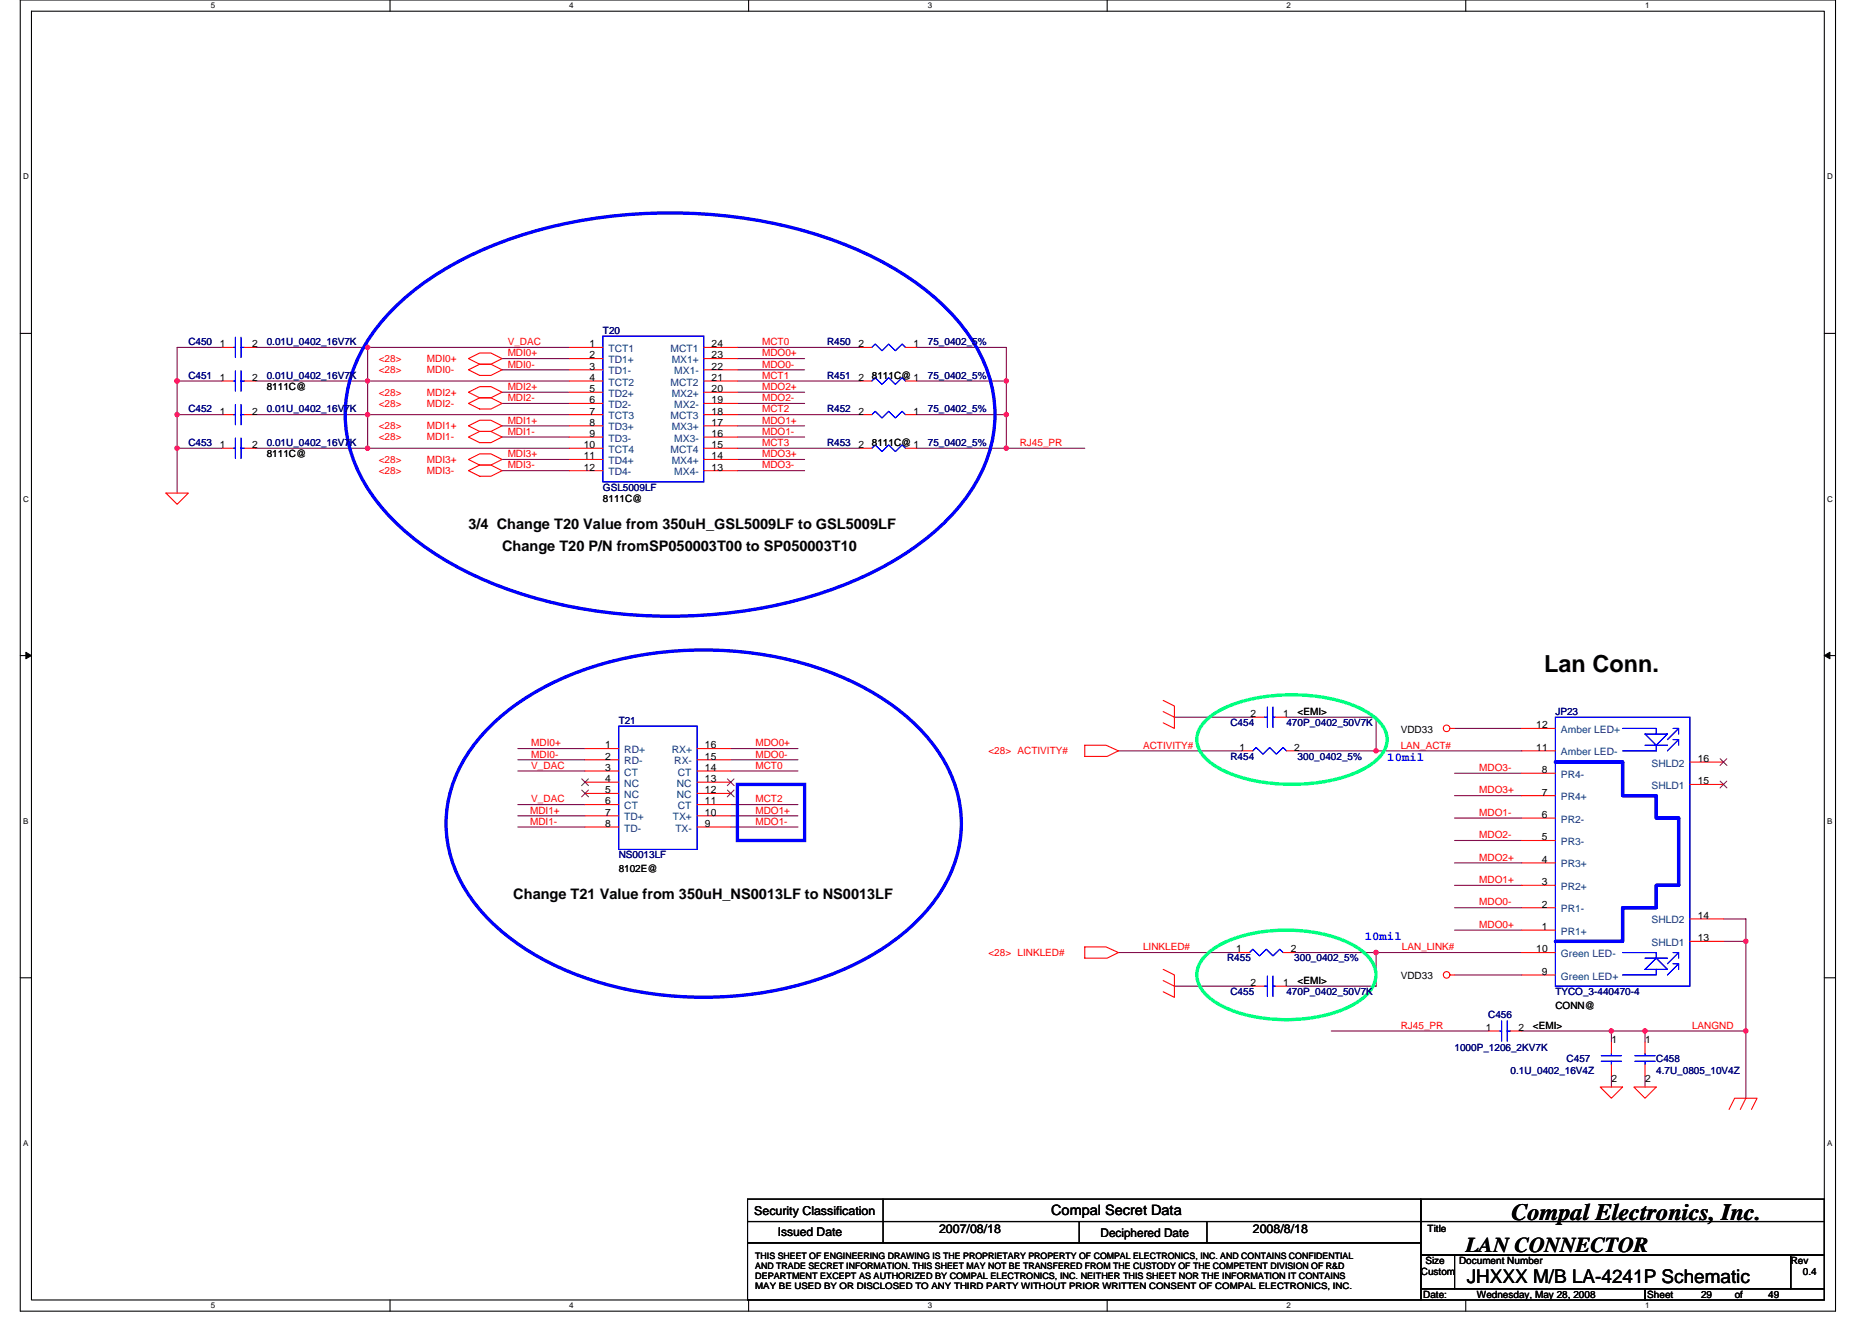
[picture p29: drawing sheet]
<svg xmlns="http://www.w3.org/2000/svg" width="297mm" height="210mm" viewBox="0 0 297 210" stroke-linecap="round" stroke-linejoin="round" font-family="sans-serif">
<defs><g id="words">
<g font-size="3.7">
<text x="245" y="106.6">Lan Conn.</text>
<text x="239.9" y="193.6">Compal Electronics, Inc.</text>
</g>
<text font-size="3.4" x="232.6" y="198.6">LAN CONNECTOR</text>
<text font-size="3" x="232.7" y="203.6">JHXXX M/B LA-4241P Schematic</text>
<g font-size="2.3">
<text x="74.3" y="83.9">3/4 Change T20 Value from 350uH_GSL5009LF to GSL5009LF</text>
<text x="79.7" y="87.5">Change T20 P/N fromSP050003T00 to SP050003T10</text>
<text x="81.4" y="142.6">Change T21 Value from 350uH_NS0013LF to NS0013LF</text>
<text x="166.8" y="192.8">Compal Secret Data</text>
</g>
<g font-size="1.9" fill="#00f">
<text x="220.1" y="120.8">10mil</text>
<text x="216.6" y="149.2">10mil</text>
</g>
<g font-size="1.9">
<text x="119.7" y="192.7">Security Classification</text>
<text x="123.4" y="196">Issued Date</text>
<text x="149" y="195.6">2007/08/18</text>
<text x="174.6" y="196.2">Deciphered Date</text>
<text x="198.8" y="195.6">2008/8/18</text>
</g>
<g font-size="1.6" fill="#000080">
<text x="95.7" y="53">T20</text>
<text x="29.9" y="54.8">C450</text>
<text x="42.3" y="54.8">0.01U_0402_16V7K</text>
<text x="131.2" y="54.8">R450</text>
<text x="147.2" y="54.8">75_0402_5%</text>
<text x="29.9" y="60.1">C451</text>
<text x="29.9" y="65.4">C452</text>
<text x="42.3" y="60.1">0.01U_0402_16V7K</text>
<text x="42.3" y="65.4">0.01U_0402_16V7K</text>
<text x="131.2" y="65.4">R452</text>
<text x="131.2" y="60.1">R451</text>
<text x="147.2" y="65.4">75_0402_5%</text>
<text x="147.2" y="60.1">75_0402_5%</text>
<text x="29.9" y="70.8">C453</text>
<text x="42.3" y="70.8">0.01U_0402_16V7K</text>
<text x="131.2" y="70.8">R453</text>
<text x="147.2" y="70.8">75_0402_5%</text>
<text x="95.7" y="77.9">GSL5009LF</text>
<text x="246.8" y="113.4">JP23</text>
<text x="98.2" y="114.9">T21</text>
<text x="195.2" y="115.2">C454</text>
<text x="204.1" y="115.2">470P_0402_50V7K</text>
<text x="195.2" y="120.5">R454</text>
<text x="205.9" y="120.5">300_0402_5%</text>
<text x="98.2" y="136.2">NS0013LF</text>
<text x="194.7" y="152.5">R455</text>
<text x="205.4" y="152.5">300_0402_5%</text>
<text x="195.2" y="157.9">C455</text>
<text x="204.1" y="157.9">470P_0402_50V7K</text>
<text x="236.1" y="161.4">C456</text>
<text x="246.8" y="157.9">TYCO_3-440470-4</text>
<text x="230.8" y="166.8">1000P_1206_2KV7K</text>
<text x="239.7" y="170.3">0.1U_0402_16V4Z</text>
<text x="248.6" y="168.6">C457</text>
<text x="262.8" y="168.6">C458</text>
<text x="262.8" y="170.3">4.7U_0805_10V4Z</text>
</g>
<g font-size="1.6">
<text x="34.9" y="55.1">1</text>
<text x="40" y="55.1">2</text>
<text x="93.5" y="55.1">1</text>
<text x="93.5" y="56.9">2</text>
<text x="93.5" y="58.7">3</text>
<text x="112.9" y="55.1">24</text>
<text x="112.9" y="58.7">22</text>
<text x="112.9" y="56.9">23</text>
<text x="136.2" y="55.1">2</text>
<text x="144.9" y="55.1">1</text>
<text x="34.9" y="60.4">1</text>
<text x="34.9" y="65.8">1</text>
<text x="40" y="60.4">2</text>
<text x="40" y="65.8">2</text>
<text x="42.3" y="61.9">8111C@</text>
<text x="93.5" y="60.4">4</text>
<text x="93.5" y="62.2">5</text>
<text x="93.5" y="64">6</text>
<text x="93.5" y="65.8">7</text>
<text x="112.9" y="60.4">21</text>
<text x="112.9" y="65.8">18</text>
<text x="112.9" y="64">19</text>
<text x="112.9" y="62.2">20</text>
<text x="136.2" y="65.8">2</text>
<text x="136.2" y="60.4">2</text>
<text x="138.3" y="60.1">8111C@ 1</text>
<text x="144.9" y="65.8">1</text>
<text x="34.9" y="71.1">1</text>
<text x="40" y="71.1">2</text>
<text x="92.6" y="71.1">10</text>
<text x="93.5" y="67.5">8</text>
<text x="93.5" y="69.3">9</text>
<text x="112.9" y="71.1">15</text>
<text x="112.9" y="69.3">16</text>
<text x="112.9" y="67.5">17</text>
<text x="136.2" y="71.1">2</text>
<text x="138.3" y="70.8">8111C@ 1</text>
<text x="42.3" y="72.5">8111C@</text>
<text x="92.6" y="72.9">11</text>
<text x="92.6" y="74.7">12</text>
<text x="112.9" y="74.7">13</text>
<text x="112.9" y="72.9">14</text>
<text x="95.7" y="79.7">8111C@</text>
<text x="198.4" y="113.8">2</text>
<text x="203.6" y="113.8">1</text>
<text x="205.9" y="113.4">&lt;EMI&gt;</text>
<text x="96" y="118.7">1</text>
<text x="111.9" y="118.7">16</text>
<text x="196.7" y="119.1">1</text>
<text x="205.4" y="119.1">2</text>
<text x="222.3" y="116.3">VDD33</text>
<text x="243.8" y="119.1">11</text>
<text x="243.8" y="115.5">12</text>
<text x="96" y="120.5">2</text>
<text x="96" y="122.3">3</text>
<text x="96" y="124.1">4</text>
<text x="96" y="125.9">5</text>
<text x="111.9" y="124.1">13</text>
<text x="111.9" y="125.9">12</text>
<text x="111.9" y="120.5">15</text>
<text x="111.9" y="122.3">14</text>
<text x="244.7" y="122.7">8</text>
<text x="269.4" y="120.9">16</text>
<text x="269.4" y="124.4">15</text>
<text x="96" y="127.6">6</text>
<text x="96" y="129.4">7</text>
<text x="96" y="131.2">8</text>
<text x="111.9" y="129.4">10</text>
<text x="111.9" y="127.6">11</text>
<text x="111.9" y="131.2">9</text>
<text x="244.7" y="129.8">6</text>
<text x="244.7" y="126.2">7</text>
<text x="244.7" y="136.9">4</text>
<text x="244.7" y="133.3">5</text>
<text x="98.2" y="138.3">8102E@</text>
<text x="244.7" y="144">2</text>
<text x="244.7" y="140.4">3</text>
<text x="244.7" y="147.6">1</text>
<text x="269.4" y="149.3">13</text>
<text x="269.4" y="145.8">14</text>
<text x="196.1" y="151.1">1</text>
<text x="204.8" y="151.1">2</text>
<text x="222.3" y="155.4">VDD33</text>
<text x="243.8" y="151.1">10</text>
<text x="244.7" y="154.7">9</text>
<text x="198.4" y="156.4">2</text>
<text x="203.6" y="156.4">1</text>
<text x="205.9" y="156.1">&lt;EMI&gt;</text>
<text x="246.8" y="160">CONN@</text>
<text x="235.8" y="163.6">1</text>
<text x="240.9" y="163.6">2</text>
<text x="243.2" y="163.2">&lt;EMI&gt;</text>
<text x="255.7" y="165.5">1</text>
<text x="261" y="165.5">1</text>
<text x="255.7" y="171.6">2</text>
<text x="261" y="171.6">2</text>
<text x="226.5" y="195.4">Title</text>
<text x="225.5" y="202.3">Custom</text>
<text x="226.2" y="200.6">Size</text>
<text x="231.5" y="200.6">Document Number</text>
<text x="284.1" y="200.6">Rev</text>
<text x="286.1" y="202.3">0.4</text>
<text x="225.8" y="205.9">Date:</text>
<text x="234.4" y="205.9">Wednesday, May 28, 2008</text>
<text x="261.4" y="205.9">Sheet</text>
<text x="269.9" y="205.9">29</text>
<text x="275.2" y="205.9">of</text>
<text x="280.6" y="205.9">49</text>
</g>
<g font-size="1.6" fill="#f00">
<text x="60.1" y="57.4">&lt;28&gt;</text>
<text x="60.1" y="59.2">&lt;28&gt;</text>
<text x="67.8" y="57.4">MDI0+</text>
<text x="67.8" y="59.2">MDI0-</text>
<text x="80.6" y="56.5">MDI0+</text>
<text x="80.6" y="58.3">MDI0-</text>
<text x="80.6" y="54.8">V_DAC</text>
<text x="120.9" y="54.8">MCT0</text>
<text x="120.9" y="56.5">MDO0+</text>
<text x="120.9" y="58.3">MDO0-</text>
<text x="60.1" y="64.5">&lt;28&gt;</text>
<text x="60.1" y="62.8">&lt;28&gt;</text>
<text x="67.8" y="64.5">MDI2-</text>
<text x="67.8" y="62.8">MDI2+</text>
<text x="80.6" y="63.6">MDI2-</text>
<text x="80.6" y="61.9">MDI2+</text>
<text x="120.9" y="60.1">MCT1</text>
<text x="120.9" y="65.4">MCT2</text>
<text x="120.9" y="61.9">MDO2+</text>
<text x="120.9" y="63.6">MDO2-</text>
<text x="60.1" y="68.1">&lt;28&gt;</text>
<text x="60.1" y="69.9">&lt;28&gt;</text>
<text x="67.8" y="68.1">MDI1+</text>
<text x="67.8" y="69.9">MDI1-</text>
<text x="80.6" y="67.2">MDI1+</text>
<text x="80.6" y="69">MDI1-</text>
<text x="120.9" y="67.2">MDO1+</text>
<text x="120.9" y="69">MDO1-</text>
<text x="120.9" y="70.8">MCT3</text>
<text x="161.8" y="70.8">RJ45_PR</text>
<text x="60.1" y="75.2">&lt;28&gt;</text>
<text x="60.1" y="73.4">&lt;28&gt;</text>
<text x="67.8" y="75.2">MDI3-</text>
<text x="67.8" y="73.4">MDI3+</text>
<text x="80.6" y="74.3">MDI3-</text>
<text x="80.6" y="72.5">MDI3+</text>
<text x="120.9" y="72.5">MDO3+</text>
<text x="120.9" y="74.3">MDO3-</text>
<text x="84.3" y="118.4">MDI0+</text>
<text x="119.9" y="118.4">MDO0+</text>
<text x="156.8" y="119.7">&lt;28&gt; ACTIVITY#</text>
<text x="181.4" y="118.8">ACTIVITY#</text>
<text x="222.3" y="118.8">LAN_ACT#</text>
<text x="84.3" y="122">V_DAC</text>
<text x="84.3" y="120.2">MDI0-</text>
<text x="119.9" y="120.2">MDO0-</text>
<text x="119.9" y="122">MCT0</text>
<text x="234.7" y="122.3">MDO3-</text>
<text x="234.7" y="125.9">MDO3+</text>
<text x="84.1" y="130.9">MDI1-</text>
<text x="84.1" y="129.1">MDI1+</text>
<text x="84.3" y="127.3">V_DAC</text>
<text x="119.9" y="130.9">MDO1-</text>
<text x="119.9" y="129.1">MDO1+</text>
<text x="119.9" y="127.3">MCT2</text>
<text x="234.7" y="129.4">MDO1-</text>
<text x="234.7" y="136.5">MDO2+</text>
<text x="234.7" y="133">MDO2-</text>
<text x="234.7" y="140.1">MDO1+</text>
<text x="234.7" y="143.7">MDO0-</text>
<text x="234.7" y="147.2">MDO0+</text>
<text x="156.8" y="151.7">&lt;28&gt; LINKLED#</text>
<text x="181.4" y="150.8">LINKLED#</text>
<text x="222.4" y="150.8">LAN_LINK#</text>
<text x="222.3" y="163.2">RJ45_PR</text>
<text x="268.5" y="163.2">LANGND</text>
</g>
<g font-size="1.6" fill="#004080">
<text x="96.6" y="55.8">TCT1</text>
<text x="96.6" y="57.6">TD1+</text>
<text x="96.6" y="59.4">TD1-</text>
<text x="106.4" y="55.8">MCT1</text>
<text x="106.6" y="57.6">MX1+</text>
<text x="107" y="59.4">MX1-</text>
<text x="96.6" y="61.2">TCT2</text>
<text x="96.6" y="62.9">TD2+</text>
<text x="96.6" y="64.7">TD2-</text>
<text x="106.4" y="61.2">MCT2</text>
<text x="106.6" y="62.9">MX2+</text>
<text x="107" y="64.7">MX2-</text>
<text x="96.6" y="66.5">TCT3</text>
<text x="96.6" y="68.3">TD3+</text>
<text x="96.6" y="70.1">TD3-</text>
<text x="96.6" y="71.8">TCT4</text>
<text x="106.4" y="66.5">MCT3</text>
<text x="106.4" y="71.8">MCT4</text>
<text x="106.6" y="68.3">MX3+</text>
<text x="107" y="70.1">MX3-</text>
<text x="96.6" y="73.6">TD4+</text>
<text x="96.6" y="75.4">TD4-</text>
<text x="106.6" y="73.6">MX4+</text>
<text x="107" y="75.4">MX4-</text>
<text x="99.1" y="119.5">RD+</text>
<text x="106.6" y="119.5">RX+</text>
<text x="247.7" y="119.8">Amber LED-</text>
<text x="247.7" y="116.3">Amber LED+</text>
<text x="99.1" y="121.3">RD-</text>
<text x="99.1" y="123">CT</text>
<text x="99.1" y="124.8">NC</text>
<text x="107" y="121.3">RX-</text>
<text x="107.4" y="124.8">NC</text>
<text x="107.6" y="123">CT</text>
<text x="247.7" y="123.4">PR4-</text>
<text x="262.1" y="121.6">SHLD2</text>
<text x="262.1" y="125.2">SHLD1</text>
<text x="99.1" y="128.4">CT</text>
<text x="99.1" y="130.2">TD+</text>
<text x="99.1" y="131.9">TD-</text>
<text x="99.1" y="126.6">NC</text>
<text x="106.8" y="130.2">TX+</text>
<text x="107.2" y="131.9">TX-</text>
<text x="107.4" y="126.6">NC</text>
<text x="107.6" y="128.4">CT</text>
<text x="247.7" y="130.5">PR2-</text>
<text x="247.7" y="127">PR4+</text>
<text x="247.7" y="137.6">PR3+</text>
<text x="247.7" y="134.1">PR3-</text>
<text x="247.7" y="141.2">PR2+</text>
<text x="247.7" y="144.7">PR1-</text>
<text x="247.7" y="148.3">PR1+</text>
<text x="262.1" y="146.5">SHLD2</text>
<text x="247.7" y="155.4">Green LED+</text>
<text x="247.7" y="151.8">Green LED-</text>
<text x="262.1" y="150.1">SHLD1</text>
</g>
<g font-size="1.4">
<text x="119.8" y="199.7">THIS SHEET OF ENGINEERING DRAWING IS THE PROPRIETARY PROPERTY OF COMPAL ELECTRONICS, INC. AND CONTAINS CONFIDENTIAL</text>
<text x="119.8" y="201.3">AND TRADE SECRET INFORMATION. THIS SHEET MAY NOT BE TRANSFERED FROM THE CUSTODY OF THE COMPETENT DIVISION OF R&amp;D</text>
<text x="119.8" y="202.9">DEPARTMENT EXCEPT AS AUTHORIZED BY COMPAL ELECTRONICS, INC. NEITHER THIS SHEET NOR THE INFORMATION IT CONTAINS</text>
<text x="119.8" y="204.6">MAY BE USED BY OR DISCLOSED TO ANY THIRD PARTY WITHOUT PRIOR WRITTEN CONSENT OF COMPAL ELECTRONICS, INC.</text>
</g>
<g font-size="1.3">
<text x="33.4" y="1.3">5</text>
<text x="90.3" y="1.3">4</text>
<text x="147.2" y="1.3">3</text>
<text x="204.1" y="1.3">2</text>
<text x="261" y="1.3">1</text>
<text x="3.7" y="28.5">D</text>
<text x="289.9" y="28.5">D</text>
<text x="3.7" y="79.6">C</text>
<text x="289.9" y="79.6">C</text>
<text x="3.7" y="130.7">B</text>
<text x="289.9" y="130.7">B</text>
<text x="3.7" y="181.8">A</text>
<text x="289.9" y="181.8">A</text>
<text x="33.4" y="207.6">5</text>
<text x="90.3" y="207.6">4</text>
<text x="147.2" y="207.6">3</text>
<text x="204.1" y="207.6">2</text>
<text x="261" y="207.6">1</text>
</g>
</g></defs>
<path d="M3.2 0h288.1v208h-288.1zM5 1.8h284.5v204.4h-284.5z" fill="none" stroke="#000" stroke-width=".17"/>
<g fill="#fff">
<path d="M33.4 .2h.7v1.4h-.7z"/>
<path d="M33.4 206.4h.7v1.5h-.7z"/>
</g>
<path d="M61.9 0v1.8M61.9 206.2v1.8" fill="none" stroke="#000" stroke-width=".17"/>
<g fill="#fff">
<path d="M90.3 .2h.7v1.4h-.7z"/>
<path d="M90.3 206.4h.7v1.5h-.7z"/>
</g>
<path d="M118.8 0v1.8M118.8 206.2v1.8" fill="none" stroke="#000" stroke-width=".17"/>
<g fill="#fff">
<path d="M147.2 .2h.7v1.4h-.7z"/>
<path d="M147.2 206.4h.7v1.5h-.7z"/>
</g>
<path d="M175.7 0v1.8M175.7 206.2v1.8" fill="none" stroke="#000" stroke-width=".17"/>
<g fill="#fff">
<path d="M204.1 .2h.7v1.4h-.7z"/>
<path d="M204.1 206.4h.7v1.5h-.7z"/>
</g>
<path d="M232.6 0v1.8M232.6 206.2v1.8" fill="none" stroke="#000" stroke-width=".17"/>
<g fill="#fff">
<path d="M261 .2h.7v1.4h-.7z"/>
<path d="M261 206.4h.7v1.5h-.7z"/>
<path d="M3.7 27.3h.9v1.4h-.9z"/>
<path d="M289.9 27.3h.9v1.4h-.9z"/>
<path d="M3.7 78.4h.9v1.5h-.9z"/>
<path d="M289.9 78.4h.9v1.5h-.9z"/>
</g>
<path d="M3.2 52.9h1.8M289.5 52.9h1.8" fill="none" stroke="#000" stroke-width=".17"/>
<g fill="#fff">
<path d="M3.7 129.6h.8v1.4h-.8z"/>
<path d="M289.9 129.6h.9v1.4h-.9z"/>
</g>
<path d="M3.2 104h1.8M289.5 104h1.8" fill="none" stroke="#000" stroke-width=".17"/>
<path d="M4.1 103.5l.9 .5-.9 .5zM289.5 104l.9-.5v1z" fill="#000" stroke="#000" stroke-width=".16"/>
<g fill="#fff">
<path d="M3.6 180.7h.9v1.4h-.9z"/>
<path d="M289.9 180.7h.9v1.4h-.9z"/>
</g>
<g fill="none" stroke="#000" stroke-width=".17">
<path d="M3.2 155.1h1.8M289.5 155.1h1.8M118.6 190.2h106.9v3.6h-106.9zM118.6 193.8h106.9v3.4h-106.9zM118.6 197.2h106.9v9h-106.9zM140.1 190.2v7M171.2 193.8v3.4M191.5 193.8v3.4M225.5 190.2h64v3.6h-64zM225.5 193.8h64v5.3h-64zM225.5 199.1h5.3v5.4h-5.3zM230.8 199.1h53.3v5.4h-53.3z"/>
<path d="M284.1 199.1h5.4v5.4h-5.4zM225.5 204.5h35.5v1.7h-35.5zM261 204.5h28.5v1.7h-28.5z"/>
</g>
<g fill="none" stroke="#800040" stroke-width=".17">
<path d="M35.2 55.1h-7.1v23.1M40.6 55.1h17.7v16M58.3 55.1h32M79.7 56.9h10.6M79.7 58.7h10.6M117 55.1h19.6M117 56.9h10.7M117 58.7h10.7M145.5 55.1h14.2v16M28.1 60.5h7.1M28.1 65.8h7.1M28.1 71.1h7.1"/>
<path d="M40.6 60.5h49.7M40.6 65.8h49.7M40.6 71.1h49.7M79.7 67.6h10.6M79.7 69.3h10.6M79.7 62.2h10.6M79.7 64h10.6M79.7 72.9h10.6M79.7 74.7h10.6M117 67.6h10.7M117 69.3h10.7M117 60.5h19.6"/>
<path d="M117 65.8h19.6M117 71.1h19.6M117 62.2h10.7M117 64h10.7M117 72.9h10.7M117 74.7h10.7M145.5 60.5h14.2M145.5 65.8h14.2M145.5 71.1h26.6M82.2 118.8h10.6M115.9 118.8h10.7M177.5 119.1h19.5"/>
<path d="M186.3 113.8h12.5M204.1 113.8h14.3v5.3M205.9 119.1h35.6M230.8 115.6h10.7M82.2 120.5h10.6M82.2 131.2h10.6M82.2 129.4h10.6M82.2 122.3h10.6M82.2 127.7h10.6M115.9 120.5h10.7M115.9 131.2h10.7M115.9 129.4h10.7"/>
<path d="M115.9 122.3h10.7M115.9 127.7h10.7M230.8 136.9h10.7M230.8 122.7h10.7M230.8 126.2h10.7M230.8 129.8h10.7M230.8 133.3h10.7M177.5 151.1h19M186.3 156.5h12.5M205.4 151.1h36.1M218.4 151.1v5.4h-14.3M230.8 140.5h10.7"/>
<path d="M230.8 147.6h10.7M230.8 154.7h10.7M230.8 144h10.7M273.5 145.8h3.5v28.4M273.5 149.4h3.5M211.2 163.6h24.9M241.5 163.6h35.5M255.7 163.6v1.8M255.7 170.7v1.8M261 163.6v1.8M261 170.7v1.8"/>
</g>
<g fill="#f0f" stroke="#f0f" stroke-width=".17">
<circle cx="277" cy="163.6" r=".35"/>
<circle cx="255.7" cy="163.6" r=".35"/>
<circle cx="261" cy="163.6" r=".35"/>
<circle cx="277" cy="149.3" r=".35"/>
<circle cx="218.3" cy="119.1" r=".35"/>
<circle cx="218.3" cy="151.1" r=".35"/>
<circle cx="159.7" cy="60.4" r=".35"/>
<circle cx="159.7" cy="65.8" r=".35"/>
<circle cx="159.7" cy="71.1" r=".35"/>
<circle cx="28.1" cy="60.4" r=".35"/>
<circle cx="58.3" cy="55.1" r=".35"/>
<circle cx="58.3" cy="71.1" r=".35"/>
<circle cx="28.1" cy="71.1" r=".35"/>
<circle cx="28.1" cy="65.8" r=".35"/>
<circle cx="58.3" cy="60.4" r=".35"/>
<circle cx="58.3" cy="65.8" r=".35"/>
</g>
<g fill="none" stroke="#f00" stroke-width=".17">
<path d="M35.2 55.1h1.8M38.8 55.1h1.8M74.3 56.9l1.8-.9h1.8l1.8 .9-1.8 .9h-1.8zM74.3 58.7l1.8-.9h1.8l1.8 .9-1.8 .9h-1.8zM90.3 55.1h5.4M90.3 56.9h5.4M90.3 58.7h5.4M111.7 55.1h5.3M111.7 56.9h5.3M111.7 58.7h5.3M136.6 55.1h1.7M143.7 55.1h1.8"/>
<path d="M26.3 78.2h3.6l-1.8 1.8zM35.2 60.5h1.8M35.2 65.8h1.8M35.2 71.1h1.8M38.8 60.5h1.8M38.8 65.8h1.8M38.8 71.1h1.8M74.3 67.6l1.8-.9h1.8l1.8 .9-1.8 .9h-1.8zM74.3 69.3l1.8-.8h1.8l1.8 .8-1.8 .9h-1.8zM74.3 64l1.8-.9h1.8l1.8 .9-1.8 .9h-1.8zM74.3 62.2l1.8-.9h1.8l1.8 .9-1.8 .9h-1.8zM74.3 74.7l1.8-.9h1.8l1.8 .9-1.8 .9h-1.8z"/>
<path d="M74.3 72.9l1.8-.9h1.8l1.8 .9-1.8 .9h-1.8zM90.3 60.5h5.4M90.3 65.8h5.4M90.3 71.1h5.4M90.3 62.2h5.4M90.3 64h5.4M90.3 67.6h5.4M90.3 69.3h5.4M90.3 72.9h5.4M90.3 74.7h5.4M111.7 60.5h5.3M111.7 65.8h5.3"/>
<path d="M111.7 71.1h5.3M111.7 62.2h5.3M111.7 64h5.3M111.7 67.6h5.3M111.7 69.3h5.3M111.7 72.9h5.3M111.7 74.7h5.3M136.6 60.5h1.7M136.6 65.8h1.7M136.6 71.1h1.7M143.7 60.5h1.8M143.7 65.8h1.8"/>
<path d="M143.7 71.1h1.8M92.8 118.8h5.4M110.6 118.8h5.3M172.1 118.2h3.4l2 .9-1.8 .9h-3.6zM184.6 111.1l1.7 .9v3.6l-1.7-.9M184.6 112.9l1.7 .9M197 119.1h1.8M198.8 113.8h1.8M202.4 113.8h1.7M204.1 119.1h1.8M230.1 115.6h.7M241.5 115.6h5.3"/>
<path d="M241.5 119.1h5.3M92.8 120.5h5.4M92.8 122.3h5.4M92.8 127.7h5.4M92.8 129.4h5.4M92.8 131.2h5.4M92.8 124.1h5.4M92.8 125.9h5.4M110.6 120.5h5.3M110.6 122.3h5.3M110.6 127.7h5.3M110.6 129.4h5.3"/>
<path d="M110.6 131.2h5.3M110.6 124.1h5.3M110.6 125.9h5.3M241.5 136.9h5.3M241.5 133.3h5.3M241.5 129.8h5.3M241.5 126.2h5.3M241.5 122.7h5.3M268.1 120.9h5.4M268.1 124.5h5.4M172.1 150.2h3.4l2 .9-1.8 .9h-3.6zM184.6 153.8l1.7 .9v3.5l-1.7-.8"/>
<path d="M184.6 155.6l1.7 .9M196.5 151.1h1.8M198.8 156.5h1.8M202.4 156.5h1.7M203.6 151.1h1.8M230.1 154.7h.7M241.5 154.7h5.3M241.5 151.1h5.3M241.5 144h5.3M241.5 147.6h5.3M241.5 140.5h5.3M268.1 149.4h5.4"/>
<path d="M268.1 145.8h5.4M236.1 163.6h1.8M239.7 163.6h1.8M253.9 172.5h3.6l-1.8 1.7zM255.7 165.4v1.7M255.7 168.9v1.8M259.2 172.5h3.6l-1.8 1.7zM261 165.4v1.7M261 168.9v1.8M274.4 176l.8-1.8h3.6l-.9 1.8M277 174.2l-.9 1.8"/>
<circle cx="229.5" cy="115.6" r=".52"/>
<circle cx="229.5" cy="154.7" r=".52"/>
</g>
<path d="M61.8 49.6a47.8 47.8 0 0 1 18.5-11.5 79.7 79.7 0 0 1 52 0 47.8 47.8 0 0 1 18.5 11.5 23.1 23.1 0 0 1 7 18.4 25.3 25.3 0 0 1-8.7 15.7 51.9 51.9 0 0 1-19.7 10.7 80 80 0 0 1-49.1-1 47.8 47.8 0 0 1-18.5-11.5 23.1 23.1 0 0 1-6.9-18.3 24 24 0 0 1 6.9-14zM77.8 115.3a42.8 42.8 0 0 1 20.4-10.7 58.2 58.2 0 0 1 36.3 3.2 34.1 34.1 0 0 1 14.8 12.1 19.7 19.7 0 0 1-1.1 23.1 37.5 37.5 0 0 1-18.2 12.3 58.2 58.2 0 0 1-41.2-1.8 34 34 0 0 1-14.8-12.1 19.7 19.7 0 0 1 1.1-23.1zM117 124.5h10.7v8.8h-10.7zM246.8 120.9h10.7v5.3h5.3v3.6h3.6v10.7h-3.6v3.5h-5.3v5.4h-10.7" fill="none" stroke="#00f" stroke-width=".53"/>
<path d="M191.4 114.2a18 18 0 0 1 10.1-3.8 26.4 26.4 0 0 1 15.3 2.5 5.6 5.6 0 0 1 3.3 4.4 5.6 5.6 0 0 1-3.3 4.5 26.3 26.3 0 0 1-15.3 2.5 17.9 17.9 0 0 1-10.1-3.9 3.9 3.9 0 0 1 0-6.2zM191.3 151.5a16.3 16.3 0 0 1 9.5-3.7 23.6 23.6 0 0 1 14.4 2.4 5.6 5.6 0 0 1 3.1 4.5 5.6 5.6 0 0 1-3.1 4.4 23.8 23.8 0 0 1-15.9 2.3 15.5 15.5 0 0 1-8-3.6 4.1 4.1 0 0 1 0-6.3z" fill="none" stroke="#00ff80" stroke-width=".53"/>
<g fill="none" stroke="#00f" stroke-width=".17">
<path d="M37 55.1h.4M37.4 53.5v3.2M37.4 58.8v3.3M38.2 53.5v3.2M38.2 58.8v3.3M38.2 55.1h.6M95.7 53.3h16v23.2h-16zM138.3 55.1l.6-.5 1.1 1 1-1 1.1 1 1-1 .6 .5M37 60.5h.4M37 65.8h.4M37 71.1h.4M37.4 64.2v3.2"/>
<path d="M37.4 69.5v3.2M38.2 60.5h.6M38.2 64.2v3.2M38.2 69.5v3.2M38.2 65.8h.6M38.2 71.1h.6M138.3 65.8l.6-.5 1.1 1 1-1 1.1 1 1-1 .6 .5M138.3 60.5l.6-.6 1.1 1.1 1-1.1 1.1 1.1 1-1.1 .6 .6M138.3 71.1l.6-.5 1.1 1 1-1 1.1 1 1-1 .6 .5M98.2 115.2h12.4v19.6h-12.4zM198.8 119.1l.5-.5 1.1 1.1 1.1-1.1 1 1.1 1.1-1.1 .5 .5M200.6 113.8h.5"/>
<path d="M201.1 112.2v3.2M202 113.8h.4M202 112.2v3.2M246.8 113.8h21.3v42.7h-21.3zM257.5 115.6h5.3v.9M261 116.5h3.6l-1.8 1.7zM261 118.2h3.6M262.8 118.2v.9h-5.3M265.5 115.6h.9l-1.8 1.7M265.5 117.3h.9v.9M266.4 115.6v.9M266.4 117.3l-1.8 1.8"/>
<path d="M198.3 151.1l.5-.5 1.1 1.1 1-1.1 1.1 1.1 1.1-1.1 .5 .5M200.6 156.5h.5M201.1 154.9v3.2M202 154.9v3.2M202 156.5h.4M257.5 151.1h5.3v.9M261 153.8l1.8-1.8 1.8 1.8zM261 152h3.6M262.8 153.8v.9h-5.3M265.5 151.1h.9l-1.8 1.8M265.5 152.9h.9v.9M266.4 151.1v.9"/>
<path d="M266.4 152.9l-1.8 1.8M237.9 163.6h.4M238.3 162v3.2M239.2 163.6h.5M239.2 162v3.2M254.1 168.4h3.2M254.1 167.5h3.2M255.7 167.1v.4M255.7 168.4v.5M259.4 168.4h3.2M259.4 167.5h3.2M261 167.1v.4"/>
<path d="M261 168.4v.5"/>
</g>
<path d="M92.3 123.6l1.1 1.1M92.3 125.3l1.1 1.1M93.4 123.6l-1.1 1.1M93.4 125.3l-1.1 1.1M115.4 123.6l1.1 1.1M115.4 125.3l1.1 1.1M116.5 123.6l-1.1 1.1M116.5 125.3l-1.1 1.1M272.9 120.4l1.1 1.1M272.9 123.9l1.1 1.1M274 120.4l-1.1 1.1M274 123.9l-1.1 1.1" fill="none" stroke="#804000" stroke-width=".16"/>
<use href="#words"/>
</svg>
